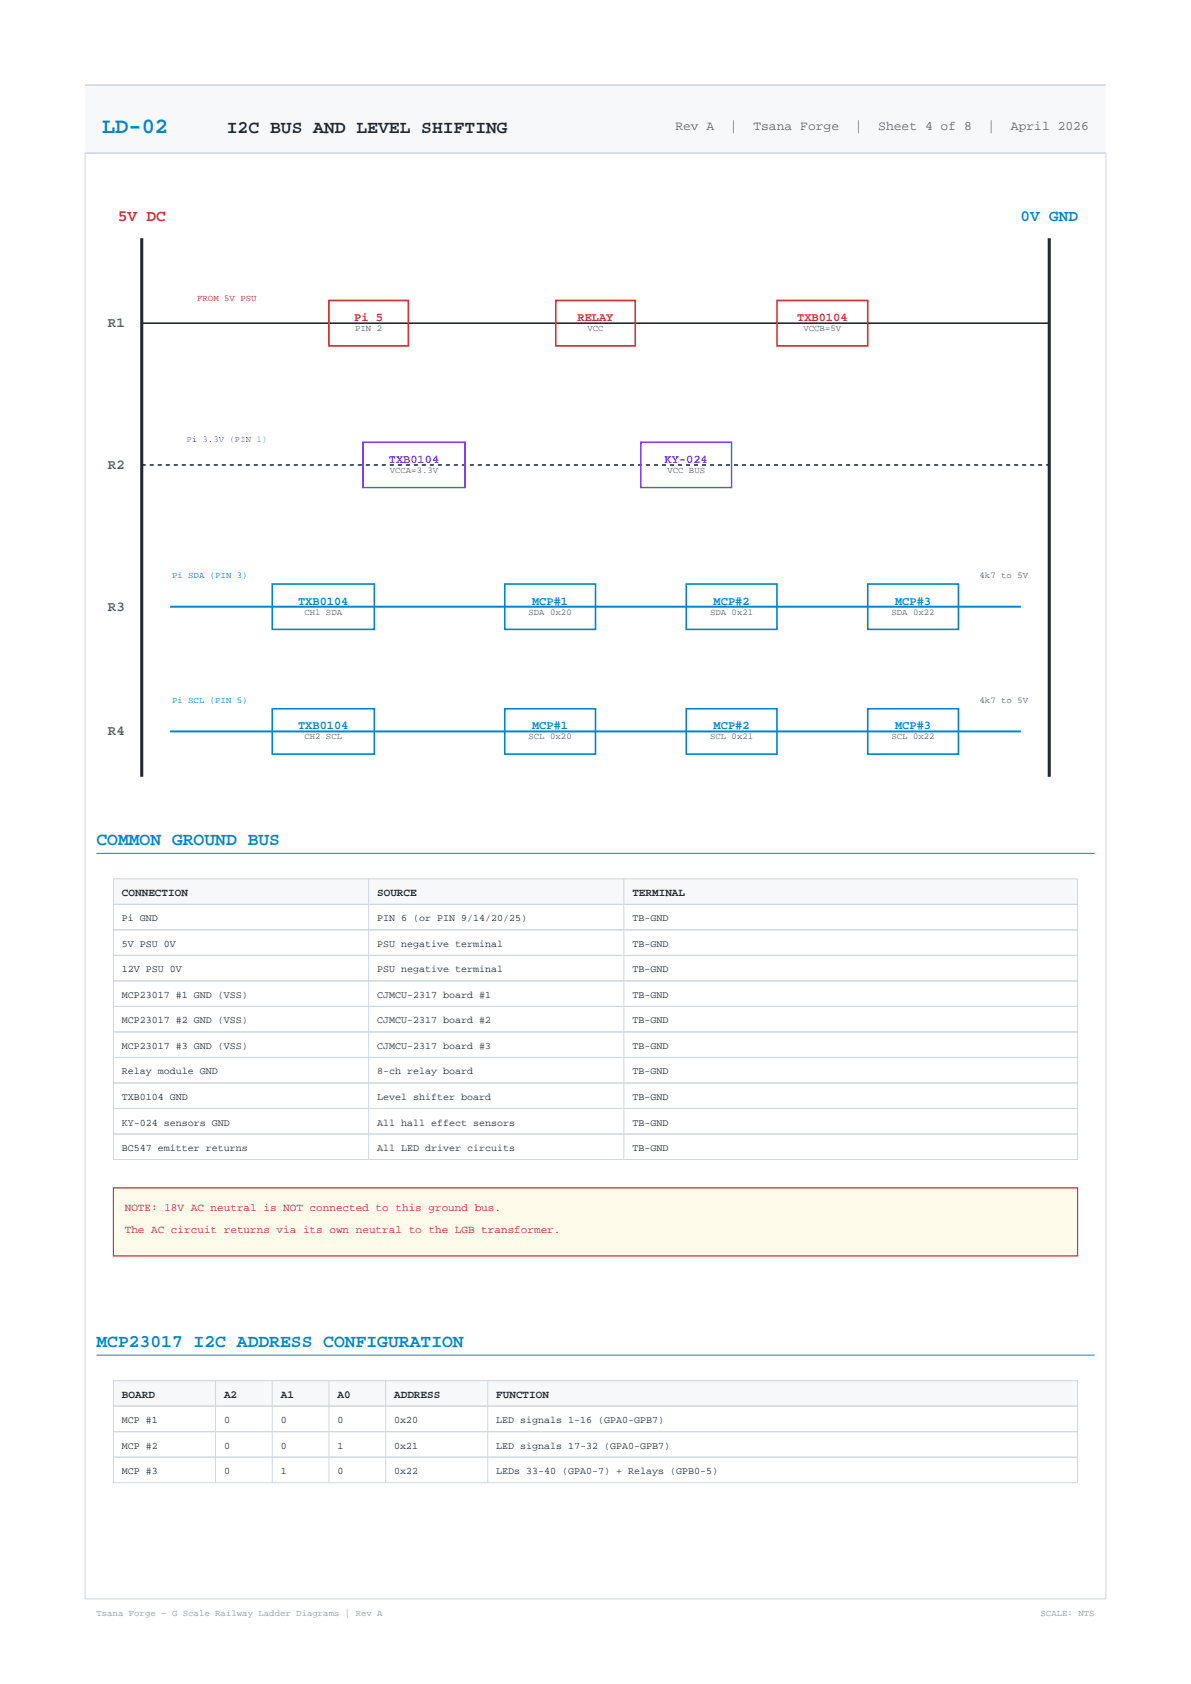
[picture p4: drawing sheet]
<svg xmlns="http://www.w3.org/2000/svg" width="210mm" height="297mm" viewBox="0 0 210 297" stroke-linecap="round" stroke-linejoin="round" font-family="sans-serif">
<defs><g id="words">
<text font-size="3.9" fill="#0284c7" x="18" y="23.5">LD-02</text>
<text font-size="3.2" fill="#24292f" x="40" y="23.5">I2C BUS AND LEVEL SHIFTING</text>
<g font-size="3.2" fill="#0284c7">
<text x="17" y="149">COMMON GROUND BUS</text>
<text x="17" y="237.5">MCP23017 I2C ADDRESS CONFIGURATION</text>
</g>
<text font-size="2.8" fill="#cf222e" x="20.8" y="39">5V DC</text>
<text font-size="2.8" fill="#0284c7" x="179.9" y="39">0V GND</text>
<g font-size="2.5" fill="#57606a">
<text x="19" y="57.7">R1</text>
<text x="19" y="82.7">R2</text>
<text x="19" y="107.7">R3</text>
<text x="19" y="129.7">R4</text>
</g>
<g font-size="2.3" fill="#57606a">
<text x="119.1" y="23">Rev A</text>
<text x="128.7" y="23">|</text>
<text x="132.8" y="23">Tsana Forge</text>
<text x="150.7" y="23">|</text>
<text x="154.9" y="23">Sheet 4 of 8</text>
<text x="174.1" y="23">|</text>
<text x="178.2" y="23">April 2026</text>
</g>
<g font-size="2.1" fill="#cf222e">
<text x="62.5" y="56.6">Pi 5</text>
<text x="101.8" y="56.6">RELAY</text>
<text x="140.6" y="56.6">TXB0104</text>
</g>
<g font-size="2.1" fill="#7c3aed">
<text x="68.6" y="81.6">TXB0104</text>
<text x="117.2" y="81.6">KY-024</text>
</g>
<g font-size="2.1" fill="#0284c7">
<text x="52.6" y="106.6">TXB0104</text>
<text x="93.8" y="106.6">MCP#1</text>
<text x="125.8" y="106.6">MCP#2</text>
<text x="157.8" y="106.6">MCP#3</text>
<text x="52.6" y="128.6">TXB0104</text>
<text x="93.8" y="128.6">MCP#1</text>
<text x="125.8" y="128.6">MCP#2</text>
<text x="157.8" y="128.6">MCP#3</text>
</g>
<g font-size="1.9" fill="#24292f">
<text x="21.5" y="158">CONNECTION</text>
<text x="66.5" y="158">SOURCE</text>
<text x="111.5" y="158">TERMINAL</text>
<text x="21.5" y="246.5">BOARD</text>
<text x="39.5" y="246.5">A2</text>
<text x="49.5" y="246.5">A1</text>
<text x="59.5" y="246.5">A0</text>
<text x="69.5" y="246.5">ADDRESS</text>
<text x="87.5" y="246.5">FUNCTION</text>
</g>
<g font-size="1.9" fill="#cf222e">
<text x="22" y="213.5">NOTE: 18V AC neutral is NOT connected to this ground bus.</text>
<text x="22" y="217.5">The AC circuit returns via its own neutral to the LGB transformer.</text>
</g>
<g font-size="1.8" fill="#24292f">
<text x="21.5" y="162.5">Pi GND</text>
<text x="21.5" y="167">5V PSU 0V</text>
<text x="66.5" y="162.5">PIN 6 (or PIN 9/14/20/25)</text>
<text x="66.5" y="167">PSU negative terminal</text>
<text x="111.5" y="162.5">TB-GND</text>
<text x="111.5" y="167">TB-GND</text>
<text x="21.5" y="171.5">12V PSU 0V</text>
<text x="66.5" y="171.5">PSU negative terminal</text>
<text x="111.5" y="171.5">TB-GND</text>
<text x="21.5" y="176">MCP23017 #1 GND (VSS)</text>
<text x="66.5" y="176">CJMCU-2317 board #1</text>
<text x="111.5" y="176">TB-GND</text>
<text x="21.5" y="180.5">MCP23017 #2 GND (VSS)</text>
<text x="21.5" y="185">MCP23017 #3 GND (VSS)</text>
<text x="66.5" y="180.5">CJMCU-2317 board #2</text>
<text x="66.5" y="185">CJMCU-2317 board #3</text>
<text x="111.5" y="180.5">TB-GND</text>
<text x="111.5" y="185">TB-GND</text>
<text x="21.5" y="189.5">Relay module GND</text>
<text x="66.5" y="189.5">8-ch relay board</text>
<text x="111.5" y="189.5">TB-GND</text>
<text x="21.5" y="194">TXB0104 GND</text>
<text x="66.5" y="194">Level shifter board</text>
<text x="111.5" y="194">TB-GND</text>
<text x="21.5" y="198.5">KY-024 sensors GND</text>
<text x="21.5" y="203">BC547 emitter returns</text>
<text x="66.5" y="198.5">All hall effect sensors</text>
<text x="66.5" y="203">All LED driver circuits</text>
<text x="111.5" y="198.5">TB-GND</text>
<text x="111.5" y="203">TB-GND</text>
<text x="21.5" y="251">MCP #1</text>
<text x="39.5" y="251">0</text>
<text x="49.5" y="251">0</text>
<text x="59.5" y="251">0</text>
<text x="69.5" y="251">0x20</text>
<text x="87.5" y="251">LED signals 1-16 (GPA0-GPB7)</text>
<text x="21.5" y="255.5">MCP #2</text>
<text x="39.5" y="255.5">0</text>
<text x="49.5" y="255.5">0</text>
<text x="59.5" y="255.5">1</text>
<text x="69.5" y="255.5">0x21</text>
<text x="87.5" y="255.5">LED signals 17-32 (GPA0-GPB7)</text>
<text x="21.5" y="260">MCP #3</text>
<text x="39.5" y="260">0</text>
<text x="49.5" y="260">1</text>
<text x="59.5" y="260">0</text>
<text x="69.5" y="260">0x22</text>
<text x="87.5" y="260">LEDs 33-40 (GPA0-7) + Relays (GPB0-5)</text>
</g>
<text font-size="1.6" fill="#cf222e" x="34.8" y="53">FROM 5V PSU</text>
<g font-size="1.6" fill="#57606a">
<text x="62.6" y="58.4">PIN 2</text>
<text x="103.6" y="58.4">VCC</text>
<text x="141.7" y="58.4">VCCB=5V</text>
<text x="68.7" y="83.4">VCCA=3.3V</text>
<text x="117.7" y="83.4">VCC BUS</text>
<text x="172.7" y="102">4k7 to 5V</text>
<text x="53.7" y="108.4">CH1 SDA</text>
<text x="93.2" y="108.4">SDA 0x20</text>
<text x="125.2" y="108.4">SDA 0x21</text>
<text x="157.2" y="108.4">SDA 0x22</text>
<text x="172.7" y="124">4k7 to 5V</text>
<text x="53.7" y="130.4">CH2 SCL</text>
<text x="93.2" y="130.4">SCL 0x20</text>
<text x="125.2" y="130.4">SCL 0x21</text>
<text x="157.2" y="130.4">SCL 0x22</text>
</g>
<text font-size="1.6" fill="#7c3aed" x="32.9" y="78">Pi 3.3V (PIN 1)</text>
<g font-size="1.6" fill="#0284c7">
<text x="30.3" y="102">Pi SDA (PIN 3)</text>
<text x="30.3" y="124">Pi SCL (PIN 5)</text>
</g>
<g font-size="1.6" fill="#8b949e">
<text x="17" y="285">Tsana Forge — G Scale Railway Ladder Diagrams | Rev A</text>
<text x="183.5" y="285">SCALE: NTS</text>
</g>
</g></defs>
<path d="M15 27h180v255h-180z" fill="none" stroke="#d0d7de" stroke-width=".18"/>
<path d="M25 42v95M185 42v95" fill="none" stroke="#24292f" stroke-width=".53"/>
<path d="M25 57h160" fill="none" stroke="#24292f" stroke-width=".28"/>
<path d="M58 53h14v8h-14zM98 53h14v8h-14zM137 53h16v8h-16z" fill="none" stroke="#cf222e" stroke-width=".28"/>
<path d="M25 82h160" fill="none" stroke="#24292f" stroke-width=".28" stroke-dasharray=".7 .7" stroke-linecap="butt"/>
<path d="M64 78h18v8h-18zM113 78h16v8h-16z" fill="none" stroke="#7c3aed" stroke-width=".28"/>
<path d="M30 107h150M30 129h150" fill="none" stroke="#0284c7" stroke-width=".35"/>
<path d="M48 103h18v8h-18zM89 103h16v8h-16zM121 103h16v8h-16zM153 103h16v8h-16zM48 125h18v8h-18zM89 125h16v8h-16zM121 125h16v8h-16zM153 125h16v8h-16z" fill="none" stroke="#0284c7" stroke-width=".28"/>
<path d="M17 150.5h176" fill="none" stroke="#0284c7" stroke-width=".18"/>
<path d="M20 155h170v4.5h-170z" fill-rule="evenodd" fill="#f6f8fa"/>
<g fill="none" stroke="#d0d7de" stroke-width=".18">
<path d="M20 155h170v4.5h-170zM20 159.5h170v4.5h-170zM65 155v49.5M110 155v49.5M20 164h170v4.5h-170zM20 168.5h170v4.5h-170zM20 173h170v4.5h-170zM20 177.5h170v4.5h-170zM20 182h170v4.5h-170zM20 186.5h170v4.5h-170zM20 191h170v4.5h-170zM20 195.5h170v4.5h-170z"/>
<path d="M20 200h170v4.5h-170z"/>
</g>
<path d="M20 209.5h170v12h-170z" fill-rule="evenodd" fill="#fffbeb" stroke="#cf222e" stroke-width=".21"/>
<path d="M17 239h176" fill="none" stroke="#0284c7" stroke-width=".18"/>
<path d="M20 243.5h170v4.5h-170z" fill-rule="evenodd" fill="#f6f8fa"/>
<path d="M20 243.5h170v4.5h-170zM20 248h170v4.5h-170zM20 252.5h170v4.5h-170zM20 257h170v4.5h-170zM38 243.5v18M48 243.5v18M58 243.5v18M68 243.5v18M86 243.5v18" fill="none" stroke="#d0d7de" stroke-width=".18"/>
<path d="M15 15h180v12h-180z" fill-rule="evenodd" fill="#f6f8fa"/>
<path d="M15 15h180M15 27h180" fill="none" stroke="#d0d7de" stroke-width=".28"/>
<use href="#words"/>
</svg>
